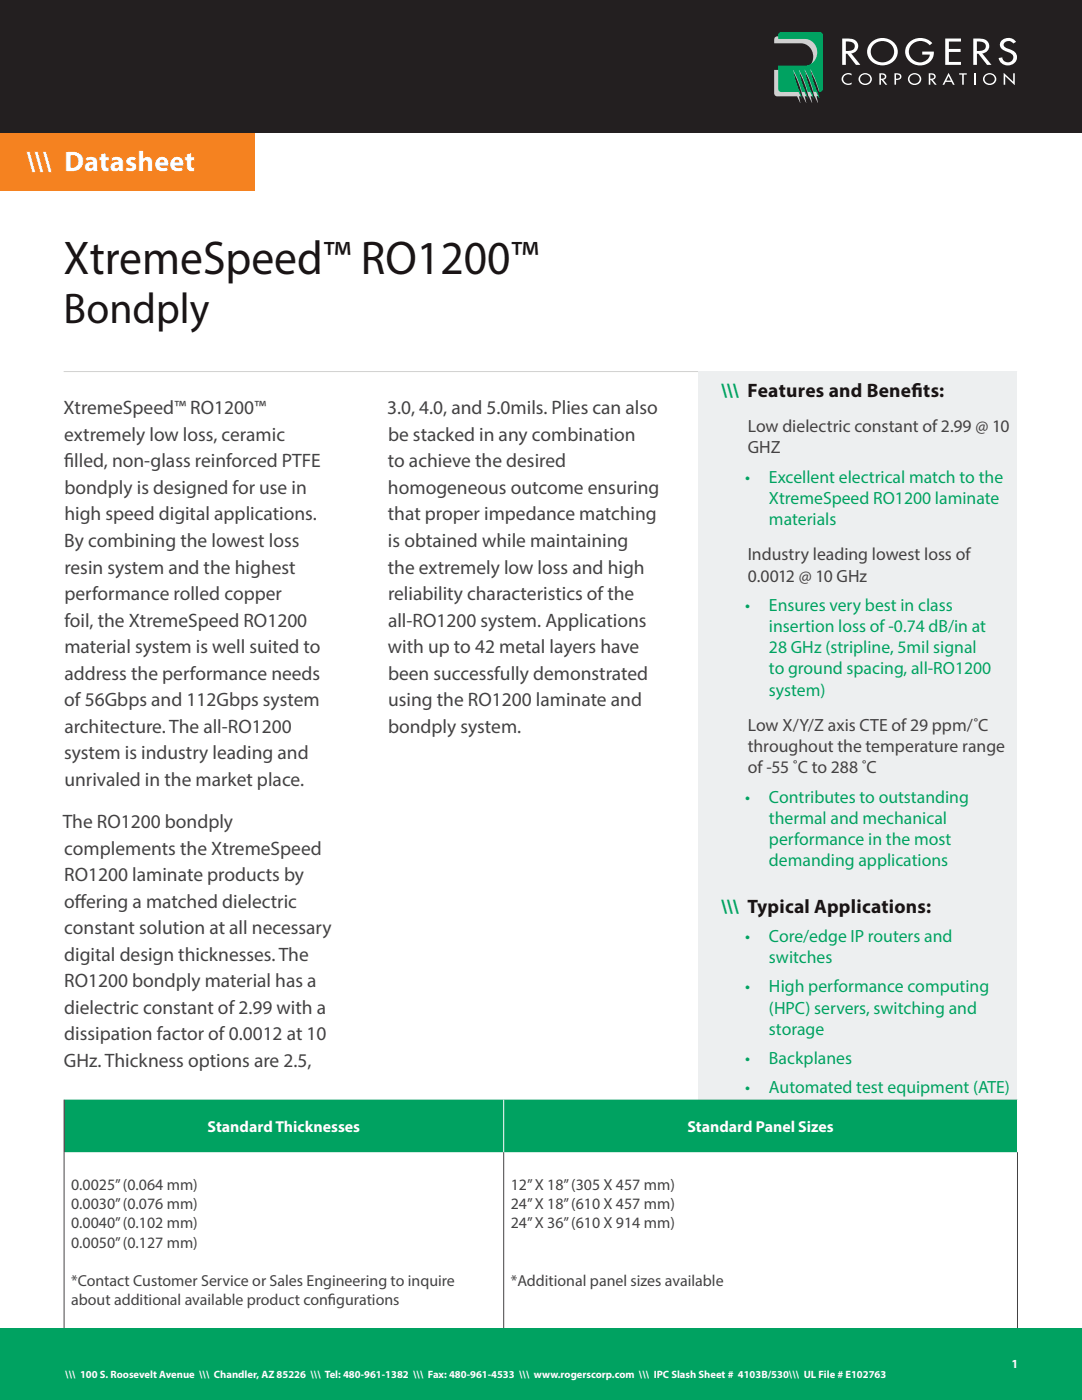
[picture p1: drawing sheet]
<svg xmlns="http://www.w3.org/2000/svg" width="216mm" height="279mm" viewBox="0 0 216 279" stroke-linecap="round" stroke-linejoin="round" font-family="sans-serif">
<defs><g id="words">
<text font-size="9.5" fill="#1a1415" x="12.7" y="54.6">XtremeSpeed™ RO1200™</text>
<text font-size="8.6" fill="#1a1415" x="12.7" y="64.4">Bondply</text>
<text font-size="5.6" fill="#fff" x="5.3" y="34.2">\\\ Datasheet</text>
<g font-size="3.9" fill="#434243">
<text x="12.7" y="82.7">XtremeSpeed™ RO1200™</text>
<text x="77.2" y="82.7">3.0, 4.0, and 5.0mils. Plies can also</text>
<text x="12.8" y="88">extremely low loss, ceramic</text>
<text x="77.4" y="88">be stacked in any combination</text>
<text x="12.8" y="93.3">f</text>
<text x="12.8" y="93.3">illed, non-glass reinforced PTFE</text>
<text x="77.4" y="93.3">to achieve the desired</text>
<text x="12.9" y="98.6">bondply is designed for use in</text>
<text x="77.4" y="98.6">homogeneous outcome ensuring</text>
<text x="12.8" y="103.9">high speed digital applications.</text>
<text x="77.4" y="103.9">that proper impedance matching</text>
<text x="12.8" y="109.2">By combining the lowest loss</text>
<text x="77.4" y="109.2">is obtained while maintaining</text>
<text x="12.9" y="114.5">resin system and the highest</text>
<text x="12.9" y="119.8">performance rolled copper</text>
<text x="77.4" y="114.5">the extremely low loss and high</text>
<text x="77.4" y="119.8">reliability characteristics of the</text>
<text x="12.9" y="125">foil, the XtremeSpeed RO1200</text>
<text x="77.4" y="125">all-RO1200 system. Applications</text>
<text x="12.9" y="130.3">material system is well suited to</text>
<text x="77.4" y="130.3">with up to 42 metal layers have</text>
<text x="12.8" y="135.6">address the performance needs</text>
<text x="77.4" y="135.6">been successfully demonstrated</text>
<text x="12.8" y="140.9">of 56Gbps and 112Gbps system</text>
<text x="77.4" y="140.9">using the RO1200 laminate and</text>
<text x="12.8" y="146.2">architecture. The all-RO1200</text>
<text x="77.4" y="146.2">bondply system.</text>
<text x="12.8" y="151.5">system is industry leading and</text>
<text x="12.9" y="156.8">unrivaled in the market place.</text>
<text x="12.5" y="165.3">The RO1200 bondply</text>
<text x="12.8" y="170.6">complements the XtremeSpeed</text>
<text x="12.8" y="175.8">RO1200 laminate products by</text>
<text x="12.8" y="181.1">of</text>
<text x="15" y="181.1">fering a matched dielectric</text>
<text x="12.8" y="186.4">constant solution at all necessary</text>
<text x="12.8" y="191.7">digital design thicknesses. The</text>
<text x="12.8" y="197">RO1200 bondply material has a</text>
<text x="12.8" y="202.3">dielectric constant of 2.99 with a</text>
<text x="12.8" y="207.6">dissipation factor of 0.0012 at 10</text>
<text x="12.7" y="212.9">GHz. Thickness options are 2.5,</text>
</g>
<g font-size="3.9" fill="#00a261">
<text x="143.9" y="79.2">\\\ Features and Benef</text>
<text x="143.9" y="182.2">\\\ Typical Applications:</text>
</g>
<text font-size="3.9" fill="#1a1415" x="181.9" y="79.2">its:</text>
<g font-size="3.5" fill="#434243">
<text x="149.2" y="86.3">Low dielectric constant of 2.99 @ 10</text>
<text x="149.2" y="90.5">GHZ</text>
<text x="149.2" y="111.8">Industry leading lowest loss of</text>
<text x="149.2" y="116.1">0.0012 @ 10 GHz</text>
<text x="149.2" y="145.9">Low X/Y/Z axis CTE of 29 ppm/˚C</text>
<text x="149.2" y="150.1">throughout the temperature range</text>
<text x="149.2" y="154.4">of -55 ˚C to 288 ˚C</text>
</g>
<g font-size="3.5" fill="#00a261">
<text x="148.7" y="96.3">•</text>
<text x="153.4" y="96.3">Excellent electrical match to the</text>
<text x="153.4" y="100.6">XtremeSpeed RO1200 laminate</text>
<text x="153.4" y="104.8">materials</text>
<text x="148.7" y="121.9">•</text>
<text x="153.4" y="121.9">Ensures very best in class</text>
<text x="153.4" y="126.1">insertion loss of -0.74 dB/in at</text>
<text x="153.4" y="130.4">28 GHz (stripline, 5mil signal</text>
<text x="153.4" y="134.6">to ground spacing, all-RO1200</text>
<text x="153.4" y="138.8">system)</text>
<text x="148.7" y="160.2">•</text>
<text x="153.4" y="160.2">Contributes to outstanding</text>
<text x="153.4" y="164.4">thermal and mechanical</text>
<text x="153.4" y="168.6">performance in the most</text>
<text x="153.4" y="172.9">demanding applications</text>
<text x="148.7" y="188">•</text>
<text x="153.4" y="188">Core/edge IP routers and</text>
<text x="153.4" y="192.2">switches</text>
<text x="148.7" y="198.1">•</text>
<text x="153.4" y="198.1">High performance computing</text>
<text x="153.4" y="202.3">(HPC) servers, switching and</text>
<text x="153.4" y="206.5">storage</text>
<text x="148.7" y="212.4">•</text>
<text x="153.4" y="212.4">Backplanes</text>
<text x="148.7" y="218.2">•</text>
<text x="153.4" y="218.2">Automated test equipment (ATE)</text>
</g>
<g font-size="3.2" fill="#fff">
<text x="41.4" y="225.9">Standard Thicknesses</text>
<text x="137.2" y="225.9">Standard Panel Sizes</text>
</g>
<g font-size="3.2" fill="#434243">
<text x="14.2" y="237.5">0.0025” (0.064 mm)</text>
<text x="101.9" y="237.5">12” X 18” (305 X 457 mm)</text>
<text x="14.2" y="241.4">0.0030” (0.076 mm)</text>
<text x="14.2" y="245.2">0.0040” (0.102 mm)</text>
<text x="101.9" y="241.4">24” X 18” (610 X 457 mm)</text>
<text x="101.9" y="245.2">24” X 36” (610 X 914 mm)</text>
<text x="14.2" y="249">0.0050” (0.127 mm)</text>
<text x="14.2" y="256.6">*Contact Customer Service or Sales Engineering to inquire</text>
<text x="101.9" y="256.6">*Additional panel sizes available</text>
<text x="14.2" y="260.4">about additional available product conf</text>
<text x="65.4" y="260.4">igurations</text>
</g>
<text font-size="2.5" fill="#fff" x="201.8" y="273.1">1</text>
<g font-size="2.1" fill="#fff">
<text x="13" y="275">\\\ 100 S. Roosevelt Avenue \\\ Chandler, AZ 85226 \\\ Tel: 480-961-1382 \\\ Fax: 480-961-4533 \\\ www.rogerscorp.com \\\ IPC Slash Sheet # \\\ UL File #</text>
<text x="13" y="275">\\\ 100 S. Roosevelt Avenue \\\ Chandler, AZ 85226 \\\ Tel: 480-961-1382 \\\ Fax: 480-961-4533 \\\ www.rogerscorp.com \\\ IPC Slash Sheet # 4103B/530\\\ UL File # E102763</text>
</g>
</g></defs>
<path d="M12.7 74.2h190.2" fill="none" stroke="#d2d1cf" stroke-width=".2"/>
<path d="M139.4 74.1h63.5v145.4h-63.5z" fill="#edeff0"/>
<g fill="#00a261">
<path d="M0 265.2h215.9v14.2h-215.9z"/>
<path d="M12.8 219.5h87.7v10.4h-87.7zM100.5 219.5h102.5v10.4h-102.5z"/>
</g>
<path d="M100.5 219.5v10.4M203 219.5v10.4" fill="none" stroke="#fff" stroke-width=".2"/>
<path d="M12.8 219.5v58.4M100.5 229.9v48M203 229.9v48M12.7 278h190.4" fill="none" stroke="#434243" stroke-width=".2"/>
<path d="M0 26.1h50.8v12h-50.8z" fill="#f58220"/>
<path d="M-.1 -.1h216v26.5h-216z" fill="#231f20"/>
<path d="M154.7 7.4l.4-.1h7.8a.62 .62 0 0 1 .6 .6v10.5l-.8-2.2-1-2.1 .6 2.3 1 2.6-.4 .2 .3 1.4v-.1a7.1 7.1 0 0 1-1.2-3l-1.4-3.4 .5 2.3 1.1 2.8h-.4l.3 1.4-.1-.1a7 7 0 0 1-1.2-3l-1.4-3.4 .6 2.3 1 2.8h-.4l.3 1.4-.1-.1a6.9 6.9 0 0 1-1.1-3l-1.5-3.4 .6 2.3 1.1 2.8h-.5l.3 1.4-.6-1.4h-4a.62 .62 0 0 1-.6-.6v-4.6h5.3a2.67 2.67 0 0 0 2.5-2.7 2.67 2.67 0 0 0-2.5-2.7h-5.3v-.7z" fill="#d2d1cf"/>
<path d="M155.5 6.6l.4-.2h7.8a.58 .58 0 0 1 .5 .6v10.7a.61 .61 0 0 1-.7 .6l-.8-2.4-1-2.1 .6 2.3 1 2.7 .2 .9-.7-1.4h-.5l-.8-2.4-1-2.1 .6 2.3 1 2.7 .2 .9-.6-1.4h-.5l-.8-2.4-1-2.1 .5 2.3 1.1 2.7 .2 .9-.7-1.3h-.5l-.8-2.5-1-2.1 .6 2.3 1 2.7 .2 .9-.6-1.3h-3.5a.62 .62 0 0 1-.6-.7v-4.6h5.3a2.67 2.67 0 0 0 2.5-2.7 2.67 2.67 0 0 0-2.5-2.6h-5.3v-.8z" fill="#00a261"/>
<g fill="#fff">
<path d="M181.3 8.6a3.3 3.3 0 0 1 4.7 0l-.5 .4a2.31 2.31 0 0 0-2.7-.6 2.31 2.31 0 0 0-1.4 2.5 2.12 2.12 0 0 0 2.1 1.6 2.12 2.12 0 0 0 2-1.6h-1.5v-.6h2.3a2.85 2.85 0 0 1-2.2 2.8 2.85 2.85 0 0 1-3.2-1.6 2.52 2.52 0 0 1 .4-2.9z"/>
<path d="M188.6 7.7h3.2v.6h-2.5v1.5h2.4v.6h-2.4v2h2.5v.5h-3.2z"/>
<path d="M199.9 8.1a1.9 1.9 0 0 1 2.8 .3l-.5 .3a1.06 1.06 0 0 0-1.1-.5 1.06 1.06 0 0 0-.8 .7 1.26 1.26 0 0 0 1.2 .9 1.63 1.63 0 0 1 1.4 1.9 1.63 1.63 0 0 1-1.8 1.4 1.78 1.78 0 0 1-1.8-1.5l.7-.2a1.06 1.06 0 0 0 1.4 1 1.06 1.06 0 0 0 .5-1.6l-1.1-.5a1.34 1.34 0 0 1-.9-2.2z"/>
<path d="M168.2 15.1a1.43 1.43 0 0 1 1.7-.4v.4a.98 .98 0 0 0-1.4 0 .98 .98 0 0 0 0 1.4 .98 .98 0 0 0 1.4 0 .51 .51 0 0 1-.6 .5 1.19 1.19 0 0 1-1.2-.6 1.19 1.19 0 0 1 .1-1.3z"/>
<path d="M191.4 14.6h1.5v.3h-.6v2h-.3v-2h-.6z"/>
<path d="M194.3 14.6h.4v2.3h-.4z"/>
<path d="M200.3 14.5l1.9 1.8v-1.7h.3v2.4l-1.9-1.8v1.7h-.3z"/>
<path d="M168.1 7.7v5.2h.7v-2.2h.3l1.7 2.2h.9l-1.9-2.2a1.51 1.51 0 0 0 1.4-1.8 1.51 1.51 0 0 0-1.9-1.2zM168.8 8.3h.2a1.35 1.35 0 0 1 1.6 .9 1.4 1.4 0 0 1-1.8 1z"/>
<path d="M173.7 8.6a2.71 2.71 0 0 0-.3 3 2.71 2.71 0 0 0 2.7 1.5 2.75 2.75 0 0 0 3-2.8 2.75 2.75 0 0 0-3-2.7 3.2 3.2 0 0 0-2.4 1zM174.4 8.8a2.28 2.28 0 0 1 3-.3 2.28 2.28 0 0 1 .7 2.9 2.34 2.34 0 0 1-2.8 .9 2.34 2.34 0 0 1-1.5-2.5z"/>
<path d="M194.2 7.7v5.2h.7v-2.2h.3l1.8 2.2h.8l-1.8-2.2a1.51 1.51 0 0 0 1.4-1.8 1.51 1.51 0 0 0-1.9-1.2zM194.9 8.3h.2a1.35 1.35 0 0 1 1.6 .9 1.4 1.4 0 0 1-1.8 1z"/>
<path d="M171.6 15.1a1.25 1.25 0 0 0 1 1.9 1.25 1.25 0 0 0 1.1-1.9 1.42 1.42 0 0 0-2.1 0zM171.6 15.7a1 1 0 0 1 2 0 1 1 0 0 1-2 0z"/>
<path d="M175.5 14.6v2.3h.3v-1l.9 1h.3l-.8-1a.68 .68 0 0 0 .6-.9 .68 .68 0 0 0-.9-.4zM175.8 14.9h.1a.5 .5 0 0 1 .5 .1 .5 .5 0 0 1 .1 .5l-.7 .2z"/>
<path d="M178.5 14.6v2.3h.3v-.9a.7 .7 0 0 0 1-.4 .7 .7 0 0 0-.5-.9zM178.8 14.9a.47 .47 0 0 1 .6 .1 .47 .47 0 0 1 0 .6l-.6 .1z"/>
<path d="M181.4 15.1a1.25 1.25 0 0 0 1.1 1.9 1.25 1.25 0 0 0 1.1-1.9 1.42 1.42 0 0 0-2.2 0zM181.5 15.7a.97 .97 0 0 1 1.9 0 .97 .97 0 0 1-1.9 0z"/>
<path d="M185.3 14.6v2.3h.3v-1l.9 1h.4l-.8-1a.68 .68 0 0 0 .6-.9 .68 .68 0 0 0-1-.4zM185.6 14.9a.48 .48 0 0 1 .6 .1 .48 .48 0 0 1 0 .6l-.6 .1z"/>
<path d="M189.3 14.5l-1.2 2.4h.3l.3-.6h1.2l.3 .6h.3zM189.3 15.2l.4 .9h-.9z"/>
<path d="M196.4 15.1a1.25 1.25 0 0 0 1.1 1.9 1.25 1.25 0 0 0 1-1.9 1.42 1.42 0 0 0-2.1 0zM196.5 15.7a.97 .97 0 0 1 1.9 0 .97 .97 0 0 1-1.9 0z"/>
</g>
<path d="M-.1 265.2h216v14.2h-216z" fill="#00a261"/>
<use href="#words"/>
</svg>
